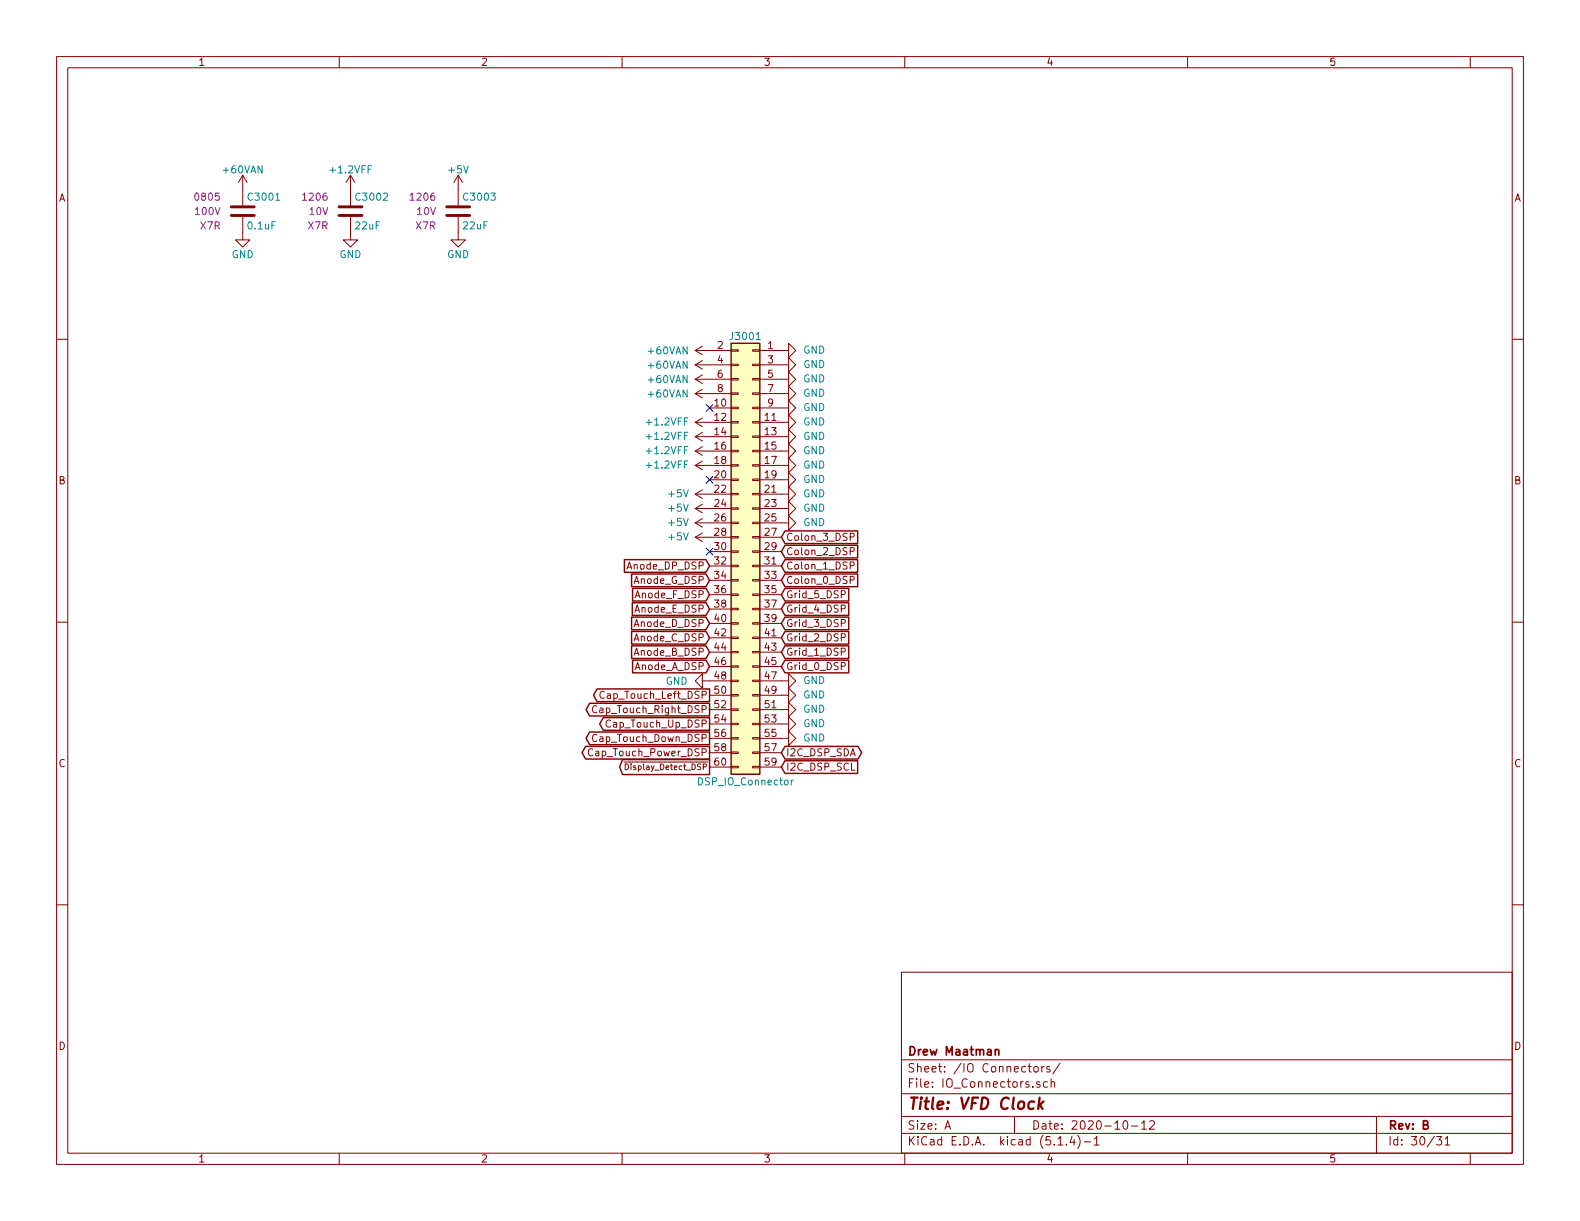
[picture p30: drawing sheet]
<svg xmlns="http://www.w3.org/2000/svg" width="279mm" height="216mm" viewBox="0 0 279 216" stroke-linecap="round" stroke-linejoin="round" font-family="sans-serif">
<defs><g id="words">
<text font-size="2.8" fill="#840000" x="160.4" y="196.2">Title: VFD Clock</text>
<g font-size="2.1" fill="#840000">
<text x="160.4" y="189.6">Sheet: /IO Connectors/</text>
<text x="160.4" y="186.6">Drew Maatman</text>
<text x="160.4" y="192.3">File: IO_Connectors.sch</text>
<text x="160.4" y="202.5">KiCad E.D.A. kicad (5.1.4)-1</text>
<text x="160.4" y="199.7">Size: A</text>
<text x="182.4" y="199.7">Date: 2020-10-12</text>
<text x="245.4" y="199.7">Rev: B</text>
<text x="245.4" y="202.5">Id: 30/31</text>
</g>
<g font-size="1.8" fill="#840000">
<text x="35" y="11.6">1</text>
<text x="85" y="11.6">2</text>
<text x="135" y="11.6">3</text>
<text x="185" y="11.6">4</text>
<text x="235" y="11.6">5</text>
<text x="10.4" y="35.6">A</text>
<text x="267.8" y="35.6">A</text>
<text x="126.9" y="61.7">2</text>
<text x="126.9" y="64.3">4</text>
<text x="135.8" y="61.7">1</text>
<text x="135.8" y="64.3">3</text>
<text x="126.4" y="71.9">10</text>
<text x="126.9" y="66.8">6</text>
<text x="126.9" y="69.3">8</text>
<text x="135.8" y="66.8">5</text>
<text x="135.8" y="69.3">7</text>
<text x="135.8" y="71.9">9</text>
<text x="126.4" y="74.4">12</text>
<text x="126.4" y="77">14</text>
<text x="135.3" y="74.4">11</text>
<text x="135.3" y="77">13</text>
<text x="126.4" y="79.5">16</text>
<text x="126.4" y="82">18</text>
<text x="135.3" y="79.5">15</text>
<text x="135.3" y="82">17</text>
<text x="10.4" y="85.6">B</text>
<text x="126.4" y="84.6">20</text>
<text x="126.4" y="87.1">22</text>
<text x="126.4" y="89.7">24</text>
<text x="135.3" y="84.6">19</text>
<text x="135.3" y="87.1">21</text>
<text x="135.3" y="89.7">23</text>
<text x="267.8" y="85.6">B</text>
<text x="126.4" y="92.2">26</text>
<text x="126.4" y="94.7">28</text>
<text x="135.3" y="92.2">25</text>
<text x="135.3" y="94.7">27</text>
<text x="139" y="95.6">Colon_3_DSP</text>
<text x="111.1" y="100.7">Anode_DP_DSP</text>
<text x="126.4" y="97.3">30</text>
<text x="126.4" y="99.8">32</text>
<text x="135.3" y="97.3">29</text>
<text x="135.3" y="99.8">31</text>
<text x="139" y="98.2">Colon_2_DSP</text>
<text x="139" y="100.7">Colon_1_DSP</text>
<text x="112.2" y="103.3">Anode_G_DSP</text>
<text x="112.5" y="105.8">Anode_F_DSP</text>
<text x="126.4" y="102.4">34</text>
<text x="126.4" y="104.9">36</text>
<text x="126.4" y="107.4">38</text>
<text x="135.3" y="102.4">33</text>
<text x="135.3" y="104.9">35</text>
<text x="135.3" y="107.4">37</text>
<text x="139" y="103.3">Colon_0_DSP</text>
<text x="139" y="105.8">Grid_5_DSP</text>
<text x="112.3" y="113.4">Anode_C_DSP</text>
<text x="112.3" y="110.9">Anode_D_DSP</text>
<text x="112.4" y="108.3">Anode_E_DSP</text>
<text x="126.4" y="110">40</text>
<text x="126.4" y="112.5">42</text>
<text x="135.3" y="110">39</text>
<text x="135.3" y="112.5">41</text>
<text x="139" y="108.3">Grid_4_DSP</text>
<text x="139" y="110.9">Grid_3_DSP</text>
<text x="139" y="113.4">Grid_2_DSP</text>
<text x="112.3" y="118.5">Anode_A_DSP</text>
<text x="112.3" y="116">Anode_B_DSP</text>
<text x="126.4" y="115.1">44</text>
<text x="126.4" y="117.6">46</text>
<text x="135.3" y="115.1">43</text>
<text x="135.3" y="117.6">45</text>
<text x="139" y="116">Grid_1_DSP</text>
<text x="139" y="118.5">Grid_0_DSP</text>
<text x="106.8" y="123.6">Cap_Touch_Left_DSP</text>
<text x="126.4" y="120.1">48</text>
<text x="126.4" y="122.7">50</text>
<text x="126.4" y="125.2">52</text>
<text x="135.3" y="120.1">47</text>
<text x="135.3" y="122.7">49</text>
<text x="135.3" y="125.2">51</text>
<text x="105.2" y="131.2">Cap_Touch_Down_DSP</text>
<text x="105.5" y="126.1">Cap_Touch_Right_DSP</text>
<text x="107.6" y="128.7">Cap_Touch_Up_DSP</text>
<text x="126.4" y="127.8">54</text>
<text x="126.4" y="130.3">56</text>
<text x="135.3" y="127.8">53</text>
<text x="135.3" y="130.3">55</text>
<text x="10.4" y="135.6">C</text>
<text x="104.7" y="133.7">Cap_Touch_Power_DSP</text>
<text x="126.4" y="132.8">58</text>
<text x="126.4" y="135.4">60</text>
<text x="135.3" y="132.8">57</text>
<text x="135.3" y="135.4">59</text>
<text x="139" y="133.7">I2C_DSP_SDA</text>
<text x="139" y="136.3">I2C_DSP_SCL</text>
<text x="267.8" y="135.6">C</text>
<text x="10.4" y="185.6">D</text>
<text x="267.8" y="185.6">D</text>
<text x="35" y="205.5">1</text>
<text x="85" y="205.5">2</text>
<text x="135" y="205.5">3</text>
<text x="185" y="205.5">4</text>
<text x="235" y="205.5">5</text>
</g>
<g font-size="1.8" fill="#840084">
<text x="34.7" y="35.5">0805</text>
<text x="53.7" y="35.5">1206</text>
<text x="72.8" y="35.5">1206</text>
<text x="34.6" y="38">100V</text>
<text x="35.5" y="40.6">X7R</text>
<text x="54.5" y="40.6">X7R</text>
<text x="54.8" y="38">10V</text>
<text x="73.6" y="40.6">X7R</text>
<text x="73.8" y="38">10V</text>
</g>
<g font-size="1.8" fill="#008484">
<text x="39.6" y="30.7">+60VAN</text>
<text x="44.1" y="35.5">C3001</text>
<text x="58.6" y="30.7">+1.2VFF</text>
<text x="63.1" y="35.5">C3002</text>
<text x="79.4" y="30.7">+5V</text>
<text x="82.2" y="35.5">C3003</text>
<text x="43.9" y="40.6">0.1uF</text>
<text x="62.9" y="40.6">22uF</text>
<text x="82" y="40.6">22uF</text>
<text x="41" y="45.6">GND</text>
<text x="60" y="45.6">GND</text>
<text x="79.1" y="45.6">GND</text>
<text x="114.7" y="62.7">+60VAN</text>
<text x="114.7" y="65.2">+60VAN</text>
<text x="129.3" y="60.1">J3001</text>
<text x="142" y="62.5">GND</text>
<text x="142" y="65.1">GND</text>
<text x="114.7" y="67.7">+60VAN</text>
<text x="114.7" y="70.3">+60VAN</text>
<text x="142" y="67.6">GND</text>
<text x="142" y="70.2">GND</text>
<text x="114.5" y="75.2">+1.2VFF</text>
<text x="114.5" y="77.8">+1.2VFF</text>
<text x="142" y="72.7">GND</text>
<text x="142" y="75.2">GND</text>
<text x="142" y="77.8">GND</text>
<text x="114.5" y="80.3">+1.2VFF</text>
<text x="114.5" y="82.9">+1.2VFF</text>
<text x="142" y="80.3">GND</text>
<text x="142" y="82.9">GND</text>
<text x="118.3" y="87.9">+5V</text>
<text x="142" y="85.4">GND</text>
<text x="142" y="87.9">GND</text>
<text x="118.3" y="90.5">+5V</text>
<text x="118.3" y="93">+5V</text>
<text x="118.3" y="95.6">+5V</text>
<text x="142" y="90.5">GND</text>
<text x="142" y="93">GND</text>
<text x="117.7" y="121.1">GND</text>
<text x="142" y="121">GND</text>
<text x="142" y="123.5">GND</text>
<text x="142" y="128.6">GND</text>
<text x="142" y="131.1">GND</text>
<text x="142" y="126">GND</text>
<text x="123.7" y="138.9">DSP_IO_Connector</text>
</g>
<text font-size="1.4" fill="#840000" x="111.4" y="136.1">Display_Detect_DSP</text>
</g></defs>
<g fill="none" stroke="#840000" stroke-width=".18">
<path d="M10 10h259.4v195.9h-259.4zM12 12h255.4v191.9h-255.4zM60 10v2M110 10v2M160 10v2M210 10v2M260 10v2M42.9 38.4v4h1.3l-1.3 1.3-1.2-1.3h1.2M42.9 31v5.3M42.9 31l-.7 1.3M42.9 31l.8 1.3M62 38.4v4h1.2l-1.2 1.3-1.3-1.3h1.3"/>
<path d="M62 31l-.8 1.3M62 31v5.3M62 31l.7 1.3M81 38.4v4h1.3l-1.3 1.3-1.2-1.3h1.2M81 31l-.7 1.3M81 31v5.3M81 31l.8 1.3M10 60h2M267.4 60h2M122.9 62h6.4M122.9 62l1.3 .7M122.9 67.1h6.4"/>
<path d="M122.9 67.1l1.3 .7M122.9 69.6h6.4M122.9 69.6l1.3 .8M122.9 74.7l1.3 .7M122.9 74.7h6.4M122.9 77.2l1.3 .8M122.9 77.2h6.4M122.9 79.8l1.3 .7M122.9 79.8h6.4M122.9 64.5h6.4M122.9 64.5l1.3 .8M124.2 61.2l-1.3 .8"/>
<path d="M124.2 66.3l-1.3 .8M124.2 68.8l-1.3 .8M124.2 73.9l-1.3 .8M124.2 76.5l-1.3 .7M124.2 79l-1.3 .8M124.2 63.8l-1.3 .7M125.5 72.1h3.8M129.3 72h1.3v.3h-1.3zM129.3 69.5h1.3v.2h-1.3zM129.3 66.9h1.3v.3h-1.3zM129.3 64.4h1.3v.2h-1.3zM129.3 61.8h1.3v.3h-1.3z"/>
<path d="M129.3 79.6h1.3v.3h-1.3zM129.3 77.1h1.3v.2h-1.3zM129.3 74.5h1.3v.3h-1.3zM133.1 72h1.3v.3h-1.3zM133.1 69.5h1.3v.2h-1.3zM133.1 66.9h1.3v.3h-1.3zM133.1 64.4h1.3v.2h-1.3zM133.1 61.8h1.3v.3h-1.3zM133.1 79.6h1.3v.3h-1.3zM133.1 77.1h1.3v.2h-1.3zM133.1 74.5h1.3v.3h-1.3zM134.4 79.8h5v-1.3l1.3 1.3-1.3 1.2v-1.2"/>
<path d="M134.4 67.1h5v-1.3l1.3 1.3-1.3 1.2v-1.2M134.4 69.6h5v-1.3l1.3 1.3-1.3 1.3v-1.3M134.4 72.1h5v-1.2l1.3 1.2-1.3 1.3v-1.3M134.4 74.7h5v-1.3l1.3 1.3-1.3 1.2v-1.2M134.4 77.2h5v-1.3l1.3 1.3-1.3 1.3v-1.3M134.4 62h5v-1.3l1.3 1.3-1.3 1.2v-1.2M134.4 64.5h5v-1.3l1.3 1.3-1.3 1.3v-1.3M122.9 87.4l1.3 .7M122.9 87.4h6.4M122.9 89.9l1.3 .8M122.9 89.9h6.4M122.9 82.3l1.3 .8"/>
<path d="M122.9 82.3h6.4M122.9 92.5l1.3 .7M122.9 92.5h6.4M122.9 95l1.3 .8M122.9 95h6.4M124.2 86.6l-1.3 .8M124.2 89.2l-1.3 .7M124.2 81.5l-1.3 .8M124.2 91.7l-1.3 .8M124.2 94.2l-1.3 .8M125.5 84.8h3.8M125.5 97.5h3.8"/>
<path d="M129.3 99.9h1.3v.3h-1.3zM129.3 94.9h1.3v.2h-1.3zM129.3 92.3h1.3v.3h-1.3zM129.3 89.8h1.3v.2h-1.3zM129.3 87.2h1.3v.3h-1.3zM129.3 97.4h1.3v.3h-1.3zM129.3 84.7h1.3v.3h-1.3zM129.3 82.2h1.3v.2h-1.3zM133.1 99.9h1.3v.3h-1.3zM133.1 94.9h1.3v.2h-1.3zM133.1 92.3h1.3v.3h-1.3zM133.1 89.8h1.3v.2h-1.3z"/>
<path d="M133.1 87.2h1.3v.3h-1.3zM133.1 97.4h1.3v.3h-1.3zM133.1 84.7h1.3v.3h-1.3zM133.1 82.2h1.3v.2h-1.3zM134.4 82.3h5v-1.3l1.3 1.3-1.3 1.3v-1.3M134.4 84.8h5v-1.2l1.3 1.2-1.3 1.3v-1.3M134.4 87.4h5v-1.3l1.3 1.3-1.3 1.2v-1.2M134.4 89.9h5v-1.3l1.3 1.3-1.3 1.3v-1.3M134.4 92.5h5v-1.3l1.3 1.3-1.3 1.2v-1.2M134.4 95h3.8M134.4 97.5h3.8M150.3 97.5l.7-.1v-.4l-.2-.2h-.5v1.3"/>
<path d="M150.3 94.9h.7v-.5l-.2-.1h-.5v1.3M10 110h2M125.5 100.1h3.8M125.5 102.6h3.8M125.5 105.2h3.8M125.5 107.7h3.8M125.5 110.2h3.8M125.5 112.8h3.8M125.5 115.3h3.8M125.5 117.9h3.8M129.3 102.5h1.3v.2h-1.3zM129.3 105h1.3v.3h-1.3z"/>
<path d="M129.3 107.6h1.3v.2h-1.3zM129.3 110.1h1.3v.3h-1.3zM129.3 112.6h1.3v.3h-1.3zM129.3 115.2h1.3v.2h-1.3zM129.3 117.7h1.3v.3h-1.3zM133.1 102.5h1.3v.2h-1.3zM133.1 105h1.3v.3h-1.3zM133.1 107.6h1.3v.2h-1.3zM133.1 110.1h1.3v.3h-1.3zM133.1 112.6h1.3v.3h-1.3zM133.1 115.2h1.3v.2h-1.3zM133.1 117.7h1.3v.3h-1.3z"/>
<path d="M134.4 100.1h3.8M134.4 102.6h3.8M134.4 105.2h3.8M134.4 107.7h3.8M134.4 110.2h3.8M134.4 112.8h3.8M134.4 115.3h3.8M134.4 117.9h3.8M148.8 105.1h.6v-.5l-.1-.2h-.5v1.3M148.8 107.6h.6v-.5l-.1-.1h-.5v1.3M148.8 110.2l.6-.1v-.4l-.1-.2h-.5v1.3M148.8 112.7h.6v-.5l-.1-.1h-.5v1.2"/>
<path d="M148.8 115.3l.6-.1v-.5l-.1-.1h-.5v1.3M148.8 117.8h.6v-.5l-.1-.2h-.5v1.3M150.3 102.6l.7-.1v-.5l-.2-.1h-.5v1.3M150.3 100h.7v-.5l-.2-.1h-.5v1.2M267.4 110h2M104.8 132.5a.51 .51 0 0 0-.6 0 .51 .51 0 0 0-.2 .6 .46 .46 0 0 0 .3 .5 .46 .46 0 0 0 .5-.1M105.5 124.9a.6 .6 0 0 0-.8 .4 .6 .6 0 0 0 .6 .7l.2-.1M106.9 122.4a.5 .5 0 0 0-.7 0 .5 .5 0 0 0-.1 .6 .45 .45 0 0 0 .2 .4 .45 .45 0 0 0 .6 0M110.3 134.7h1.1M110.6 135.1a.51 .51 0 0 1 .6 .5 .51 .51 0 0 1-.6 .5zM124.1 134.7h1M124.2 125.4l.6-.1v-.4l-.6-.1v1.2"/>
<path d="M124.2 120.4v-1.3l-1.3 1.3 1.3 1.3v-1.3h5.1M125.5 122.9h3.8M125.5 125.5h3.8M125.5 128h3.8M125.5 130.6h3.8M125.5 133.1h3.8M125.5 135.6h3.8M129.3 125.3h1.3v.3h-1.3zM129.3 127.9h1.3v.2h-1.3zM129.3 130.4h1.3v.3h-1.3zM129.3 133h1.3v.2h-1.3zM129.3 135.5h1.3v.3h-1.3z"/>
<path d="M129.3 120.3h1.3v.2h-1.3zM129.3 122.8h1.3v.3h-1.3zM133.1 125.3h1.3v.3h-1.3zM133.1 127.9h1.3v.2h-1.3zM133.1 130.4h1.3v.3h-1.3zM133.1 133h1.3v.2h-1.3zM133.1 135.5h1.3v.3h-1.3zM133.1 120.3h1.3v.2h-1.3zM133.1 122.8h1.3v.3h-1.3zM134.4 128h5v-1.3l1.3 1.3-1.3 1.3v-1.3M134.4 130.6h5v-1.3l1.3 1.3-1.3 1.2v-1.2M134.4 120.4h5v-1.3l1.3 1.3-1.3 1.3v-1.3"/>
<path d="M134.4 122.9h5v-1.2l1.3 1.2-1.3 1.3v-1.3M134.4 125.5h5v-1.3l1.3 1.3-1.3 1.2v-1.2M134.4 133.1h3.8M134.4 135.6h3.8M10 160h2M267.4 160h2M159.4 171.9h108v32h-108zM159.4 197.4h108M159.4 193.4h108M159.4 187.4h108M167.1 199.7l.5-1.5 .5 1.5M167.2 199.2h.8"/>
<path d="M179.4 197.4v3M182.9 188.7l.2-.1 .4 .1v.7l-.2 .2-.4-.2zM183.9 191.3h-.4l-.2 .2 .1 .2 .5 .1v.4h-.6M184.2 188.6v1M184.7 188.6l-.5 .2M185.2 191.3h-.4l-.3 .2 .1 .6 .2 .2 .4-.1M185.6 188.6h-.3l-.2 .2 .1 .2 .4 .1v.4h-.5M185.9 191.4l.2-.1h.3l.1 1M185.9 190.8v1.5M187.5 188l-1.3 1.9M198.8 198.2h.3a.94 .94 0 0 1 0 1.5 .8 .8 0 0 1-.6-.7 .8 .8 0 0 1 .3-.8zM200.1 199.1h1.1"/>
<path d="M201.9 198.6l.4-.4v1.5M201.9 199.7h.8M203.3 198.3l.2-.1h.4l.2 .1 .1 .3-1 1.1h1M243.4 197.4v6.5M60 203.9v2M110 203.9v2M159.4 200.4h108M160 203.9v2M187.1 202.5h.8M188.6 202.3v.2M189.6 200.9l-.4 1.1h.9M189.9 201.5v1"/>
<path d="M190.6 200.8a1.71 1.71 0 0 1 0 2.2M191.7 201.9h1.2M193.5 201.4l.4-.4v1.5M193.5 202.5h.9M210 203.9v2M254 201h.9l-.4 .5 .4 .2v.6l-.2 .2-.7-.2M255.5 201.4l.5-.4v1.5M255.5 202.5h.9M260 203.9v2"/>
</g>
<path d="M183.8 194.1l-.2 2M183.9 195.3l.5 .8M184.5 194.8l-.8 .7" fill="none" stroke="#840000" stroke-width=".41"/>
<path d="M176 185.7l.2-.1h.4v1M176 185.6v1" fill="none" stroke="#840000" stroke-width=".3"/>
<path d="M40.9 38.1h4.1M40.9 36.6h4.1M59.9 38.1h4.1M59.9 36.6h4.1M79 38.1h4.1M79 36.6h4.1" fill="none" stroke="#840000" stroke-width=".51"/>
<path d="M129.3 60.7h5.1v76.2h-5.1z" fill="#ffffc2" stroke="#ffffc2" stroke-width=".18"/>
<g fill="none" stroke="#840000" stroke-width=".25">
<path d="M129.3 60.7h5.1v76.2h-5.1zM110.4 99h14.4l.7 1.1-.7 1.1h-14.4zM138.8 96.4h12.9v2.3h-12.9l-.6-1.2zM138.8 93.9h12.9v2.2h-12.9l-.6-1.1zM138.8 99h12.9v2.2h-12.9l-.6-1.1zM111.7 114.2h13.1l.7 1.1-.7 1.1h-13.1zM111.7 111.7h13.1l.7 1.1-.7 1.1h-13.1zM111.7 109.1h13.1l.7 1.1-.7 1.2h-13.1zM111.7 101.5h13.1l.7 1.1-.7 1.1h-13.1zM111.8 106.6h13l.7 1.1-.7 1.1h-13zM111.9 104h12.9l.7 1.2-.7 1.1h-12.9zM111.9 116.7h12.9l.7 1.2-.7 1.1h-12.9z"/>
<path d="M138.8 101.5h12.9v2.2h-12.9l-.6-1.1zM138.8 104h11.3v2.3h-11.3l-.6-1.1zM138.8 106.6h11.3v2.2h-11.3l-.6-1.1zM138.8 109.1h11.3v2.3h-11.3l-.6-1.2zM138.8 111.7h11.3v2.2h-11.3l-.6-1.1zM138.8 114.2h11.3v2.2h-11.3l-.6-1.1zM138.8 116.7h11.3v2.3h-11.3l-.6-1.1zM103.6 132h21.9v2.2h-21.9l-.7-1.1zM104.3 129.4h21.2v2.3h-21.2l-.7-1.1zM104.3 124.4h21.2v2.2h-21.2l-.7-1.1zM105.6 121.8h19.9v2.3h-19.9l-.6-1.2zM106.7 126.9h18.8v2.2h-18.8l-.7-1.1z"/>
<path d="M110.1 134.3h15.4v2.7h-15.4l-.5-1.4zM138.8 132h12.9l.7 1.1-.7 1.1h-12.9l-.6-1.1zM138.8 134.5h12.9v2.3h-12.9l-.6-1.2z"/>
</g>
<path d="M133.7 60h.7M139.9 137.9v.9M140.3 137.9l-.3 .1-.1 .2" fill="none" stroke="#008484" stroke-width=".18"/>
<path d="M124.9 71.5l1.2 1.2M126.1 71.5l-1.2 1.2M124.9 96.9l1.2 1.2M124.9 84.2l1.2 1.2M126.1 96.9l-1.2 1.2M126.1 84.2l-1.2 1.2" fill="none" stroke="#000084" stroke-width=".18"/>
<use href="#words"/>
</svg>
